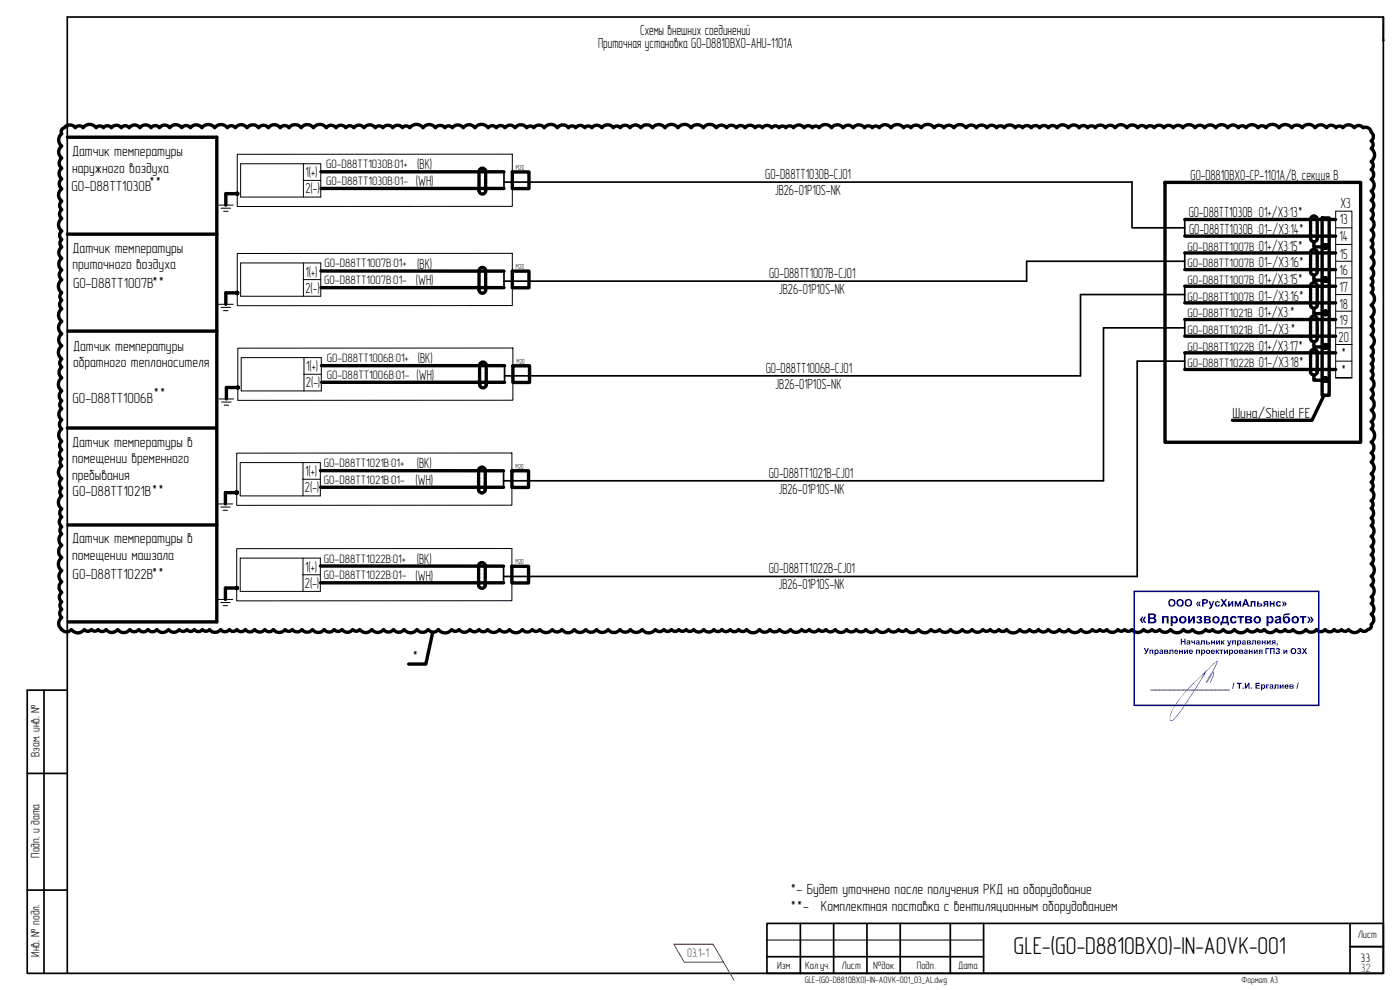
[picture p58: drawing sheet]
<svg xmlns="http://www.w3.org/2000/svg" width="420mm" height="297mm" viewBox="0 0 420 297" stroke-linecap="round" stroke-linejoin="round" font-family="sans-serif">
<defs><g id="words">
<text font-size="7.3" x="304.2" y="286.4">GLE-(G0-D8810BX0)-IN-AOVK-001</text>
<g font-size="4.4">
<text x="192.1" y="10.4">Схемы внешних соединений</text>
<text x="179.5" y="14.4">Приточная установка G0-D8810BX0-AHU-1101A</text>
<text x="21.6" y="46.8">Датчик температуры</text>
<text x="21.6" y="51.8">наружного воздуха</text>
<text x="91.7" y="53.2">1(+)</text>
<text x="125.2" y="50.8">(BK)</text>
<text x="229.7" y="53.6">G0-D88TT1030B-CJ01</text>
<text x="21.5" y="57.3">G0-D88TT1030B</text>
<text x="44.6" y="56.2">**</text>
<text x="91.7" y="58">2(-)</text>
<text x="124.8" y="55.9">(WH)</text>
<text x="232.5" y="58.5">JB26-01P10S-NK</text>
<text x="357.3" y="54.1">G0-D8810BX0-CP-1101A/B, секция B</text>
<text x="356.7" y="65.1">G0-D88TT1030B :01+/X3:13*</text>
<text x="402.3" y="62.5">X3</text>
<text x="356.9" y="70.1">G0-D88TT1030B :01-/X3:14*</text>
<text x="402.1" y="67.3">13</text>
<text x="21.8" y="75.8">Датчик температуры</text>
<text x="377.3" y="75.2">:01+/X3:15*</text>
<text x="402" y="72.4">14</text>
<text x="402.1" y="77.6">15</text>
<text x="21.8" y="80.8">приточного воздуха</text>
<text x="91.7" y="83">1(+)</text>
<text x="125.2" y="80.6">(BK)</text>
<text x="230.8" y="83.4">G0-D88TT1007B-CJ01</text>
<text x="377.3" y="80.2">:01-/X3:16*</text>
<text x="402" y="82.6">16</text>
<text x="21.9" y="86.4">G0-D88TT1007B**</text>
<text x="91.7" y="87.8">2(-)</text>
<text x="124.8" y="85.6">(WH)</text>
<text x="233.7" y="88.3">JB26-01P10S-NK</text>
<text x="377.3" y="85.2">:01+/X3:15*</text>
<text x="402" y="87.6">17</text>
<text x="377.3" y="95.2">:01+/X3:*</text>
<text x="377.3" y="90.2">:01-/X3:16*</text>
<text x="402" y="92.6">18</text>
<text x="377.3" y="100.2">:01-/X3:*</text>
<text x="402" y="97.6">19</text>
<text x="21.9" y="105.2">Датчик температуры</text>
<text x="377.3" y="105.2">:01+/X3:17*</text>
<text x="401.7" y="102.6">20</text>
<text x="402.5" y="107.6">*</text>
<text x="21.9" y="110.2">обратного теплоносителя</text>
<text x="91.9" y="111.4">1(+)</text>
<text x="125.4" y="109">(BK)</text>
<text x="229.8" y="111.8">G0-D88TT1006B-CJ01</text>
<text x="377.3" y="110.2">:01-/X3:18*</text>
<text x="402.5" y="112.6">*</text>
<text x="45.9" y="119.4">**</text>
<text x="91.8" y="116.2">2(-)</text>
<text x="125" y="114">(WH)</text>
<text x="232.7" y="116.7">JB26-01P10S-NK</text>
<text x="21.8" y="120.9">G0-D88TT1006B</text>
<text x="369.9" y="125.5">Шина/Shield FE</text>
<text x="21.6" y="134">Датчик температуры в</text>
<text x="21.6" y="139">помещении временного</text>
<text x="91.6" y="142.9">1(+)</text>
<text x="125.1" y="140.5">(BK)</text>
<text x="230.7" y="143.3">G0-D88TT1021B-CJ01</text>
<text x="21.6" y="144">пребывания</text>
<text x="21.8" y="148.9">G0-D88TT1021B**</text>
<text x="91.5" y="147.7">2(-)</text>
<text x="124.7" y="145.5">(WH)</text>
<text x="233.6" y="148.2">JB26-01P10S-NK</text>
<text x="21.6" y="163.1">Датчик температуры в</text>
<text x="21.6" y="168.1">помещении машзала</text>
<text x="21.8" y="173.6">G0-D88TT1022B**</text>
<text x="91.6" y="171.6">1(+)</text>
<text x="125.1" y="169.1">(BK)</text>
<text x="230.7" y="171.9">G0-D88TT1022B-CJ01</text>
<text x="91.5" y="176.3">2(-)</text>
<text x="124.7" y="174.2">(WH)</text>
<text x="233.6" y="176.8">JB26-01P10S-NK</text>
<text x="123.7" y="198.2">*</text>
<text x="237.2" y="268.4">*- Будет уточнено после получения РКД на оборудование</text>
<text x="237.2" y="273.4">**-</text>
<text x="246.4" y="273.4">Комплектная поставка с вентиляционным оборудованием</text>
</g>
<g font-size="3.7">
<text x="97.9" y="50.4">G0-D88TT1030B:01+</text>
<text x="97.9" y="55.5">G0-D88TT1030B:01-</text>
<text x="356.4" y="75.2">G0-D88TT1007B</text>
<text x="97.4" y="80.2">G0-D88TT1007B:01+</text>
<text x="356.4" y="80.2">G0-D88TT1007B</text>
<text x="97.3" y="85.2">G0-D88TT1007B:01-</text>
<text x="356.4" y="85.2">G0-D88TT1007B</text>
<text x="356.4" y="95.2">G0-D88TT1021B</text>
<text x="356.4" y="90.2">G0-D88TT1007B</text>
<text x="356.4" y="100.2">G0-D88TT1021B</text>
<text x="356.4" y="105.2">G0-D88TT1022B</text>
<text x="98" y="108.6">G0-D88TT1006B:01+</text>
<text x="98.1" y="113.6">G0-D88TT1006B:01-</text>
<text x="356.4" y="110.2">G0-D88TT1022B</text>
<text x="97.2" y="140.2">G0-D88TT1021B:01+</text>
<text x="97.2" y="145.1">G0-D88TT1021B:01-</text>
<text x="97.2" y="168.8">G0-D88TT1022B:01+</text>
<text x="97.2" y="173.8">G0-D88TT1022B:01-</text>
<text x="11.8" y="227.1" transform="rotate(-90 11.8 227.1)">Взам. инв. №</text>
<text x="11.8" y="257.3" transform="rotate(-90 11.8 257.3)">Подп. и дата</text>
<text x="11.8" y="287.1" transform="rotate(-90 11.8 287.1)">Инв. № подл.</text>
<text x="408.3" y="288.6">33</text>
</g>
<g font-size="3.7" fill="#f00">
<text x="206.3" y="287.1">03.1-1</text>
<text x="408.4" y="291.7">32</text>
</g>
<g font-size="3.2">
<text x="407.5" y="281.5">Лист</text>
<text x="233.2" y="290.7">Изм.</text>
<text x="241.6" y="290.7">Кол.уч.</text>
<text x="252.6" y="290.7">Лист</text>
<text x="262.1" y="290.7">№док.</text>
<text x="275.1" y="290.7">Подп.</text>
<text x="287.6" y="290.7">Дата</text>
</g>
<g font-size="2.8">
<text x="241.5" y="294.9">GLE-(G0-D8810BX0)-IN-AOVK-001_03_AL.dwg</text>
<text x="372.6" y="294.9">Формат А3</text>
</g>
<g font-size="2.2">
<text x="154.9" y="51">М20</text>
<text x="154.9" y="80.8">М20</text>
<text x="155" y="109.2">М20</text>
<text x="154.7" y="140.7">М20</text>
<text x="154.7" y="169.4">М20</text>
</g>
</g></defs>
<path d="M415.2 5.1v7M13.2 207.1v84.9M20.2 207.1h-12v84.9h407v-286.9h-395v286.9M8.2 232.1h12M8.2 267.1h12" fill="none" stroke="#000" stroke-width=".51"/>
<circle cx="415.2" cy="12.1" r=".22" fill="#000" stroke="#000" stroke-width=".3"/>
<g fill="none" stroke="#000" stroke-width=".51">
<path d="M151.3 51.5v5.1M151.3 54.6h188.4M339.7 54.6v13.8h15.9M355.6 78.4h-47.5v6h-156.8M355.6 65.9v5M355.6 75.9v5M151.3 81.4v4.9M355.6 85.9v5M355.6 95.9v5M355.6 98.4h-24.4v45.9h-180.1M355.6 88.4h-31.3v24.4h-172.9M151.4 109.7v5.1"/>
<path d="M355.6 105.9v5M355.6 108.4h-14.3v64.6h-190.2M151.1 141.3v4.9M151.1 169.9v5"/>
</g>
<g fill="none" stroke="#000" stroke-width="1">
<path d="M96.3 51.5h55M96.4 56.5h54.9M143.8 56.8v.6l.3 .5M143.8 52.3v.7M143.8 53.4v.8M143.8 54.5v.8M143.8 55.7v.7M144.1 50.7l-.3 .6v.6M144.4 58.2h.7M144.4 50.5h.7M145.5 50.7l.2 .4 .1 .8M145.8 56.8l-.1 .8-.2 .3"/>
<path d="M145.8 52.3v.7M145.8 53.4v.8M145.8 54.5v.8M145.8 55.7v.7M355.6 65.9h45.3M355.6 70.9h45.3M355.6 75.9h45.3M393.3 71.1v.6l.4 .5M393.3 66.6v.7M393.3 67.7v.8M393.3 68.9v.7M393.3 70v.7"/>
<path d="M393.3 76.6v.8M393.3 77.7v.8M393.3 78.9v.7M393.3 80v.7M393.6 75.1l-.3 .5v.6M393.6 65.1l-.3 .5v.6M394 74.9h.7M394 72.5h.7M394 64.9h.7M395 75.1l.3 .3v.8M395 65.1l.3 .3v.8M395.3 71.1v.8l-.3 .3"/>
<path d="M395.3 66.6v.7M395.3 67.7v.8M395.3 68.9v.7M395.3 70v.7M395.3 76.6v.8M395.3 77.7v.8M395.3 78.9v.7M395.3 80v.7M96.3 81.3l55 .1M96.4 86.3h54.9M143.8 86.6v.6l.3 .5M143.8 82v.8"/>
<path d="M143.8 83.2v.7M143.8 84.3v.7M143.8 85.4v.8M144.1 80.5l-.3 .6v.6M144.4 87.9h.7M144.4 80.3h.7M145.5 80.5l.2 .4 .1 .8M145.8 86.6l-.1 .7-.2 .4M145.8 82v.8M145.8 83.2v.7M145.8 84.3v.7M145.8 85.4v.8"/>
<path d="M355.6 80.9h45.3M355.6 95.9h45.3M355.6 85.9h45.3M355.6 90.9h45.3M393.3 81.1v.6l.4 .6M393.3 91.1v.6l.4 .6M393.3 86.6v.8M393.3 87.7v.8M393.3 88.8v.8M393.3 90v.7M393.3 96.6v.8M393.3 97.7v.8"/>
<path d="M393.3 98.8v.8M393.3 100v.7M393.6 95.1l-.3 1.1M393.6 85.1l-.3 1.1M394 82.5h.7M394 94.9h.7M394 92.4h.7M394 84.9h.7M395 95.1l.3 .3v.8M395 85.1l.3 .3v.8M395.3 81.1v.8l-.3 .3M395.3 91.1v.8l-.3 .4"/>
<path d="M395.3 86.6v.8M395.3 87.7v.8M395.3 88.8v.8M395.3 90v.7M395.3 96.6v.8M395.3 97.7v.8M395.3 98.8v.8M395.3 100v.7M96.5 109.7h54.9M96.5 114.7h54.9M143.9 115v.6l.4 .5M143.9 110.4v.8"/>
<path d="M143.9 111.6v.7M143.9 112.7v.7M143.9 113.8v.8M144.3 108.9l-.4 .6v.6M144.6 116.3h.7M144.6 108.7h.7M145.6 108.9l.3 .4v.8M145.9 115v.7l-.3 .4M145.9 110.4v.8M145.9 111.6v.7M145.9 112.7v.7M145.9 113.8v.8"/>
<path d="M355.6 105.9h45.3M355.6 110.9h45.3M355.6 100.9h45.3M393.3 111.1v.6l.4 .6M393.3 101.1v.6l.4 .6M393.3 106.6v.7M393.3 107.7v.8M393.3 108.9v.7M393.3 110v.7M393.6 105.1l-.3 .5v.6M394 112.5h.7M394 104.8h.7"/>
<path d="M394 102.5h.7M395 105.1l.3 .3v.8M395.3 111.1v.8l-.3 .4M395.3 101.1v.8l-.3 .4M395.3 106.6v.7M395.3 107.7v.8M395.3 108.9v.7M395.3 110v.7M96.2 141.2l54.9 .1M96.2 146.2h54.9M143.6 146.5l.1 .8 .2 .3M143.6 142v.7"/>
<path d="M143.6 143.1v.7M143.6 144.2v.8M143.6 145.3v.8M143.9 140.4l-.2 .4-.1 .8M144.3 147.8h.7M144.3 140.2h.7M145.3 140.4l.3 .6v.6M145.6 146.5v.6l-.3 .5M145.6 142v.7M145.6 143.1v.7M145.6 144.2v.8M145.6 145.3v.8"/>
<path d="M96.2 169.8l54.9 .1M96.2 174.9h54.9M143.6 175.1l.1 .8 .2 .4M143.6 170.6v.8M143.6 171.7v.8M143.6 172.8v.8M143.6 174v.7M143.9 169.1l-.2 .3-.1 .8M144.3 176.5h.7M144.3 168.9h.7M145.3 169.1l.3 .5v.6M145.6 175.1l-.3 1.2"/>
<path d="M145.6 170.6v.8M145.6 171.7v.8M145.6 172.8v.8M145.6 174v.7"/>
</g>
<path d="M400.9 68.4h4.8M400.9 73.3h4.8M400.9 78.4h4.8M400.9 83.4h4.8M400.9 88.4h4.8M400.9 93.4h4.8M400.9 98.4h4.8M400.9 113.4v-50h4.8v50M400.9 108.4h4.8M405.7 103.4h-4.8h4.8M405.7 113.4h-4.8h4.8" fill="none" stroke="#000" stroke-width=".3"/>
<!-- layer: 0 -->
<g fill="none" stroke="#000" stroke-width="1">
<path d="M18.5 38.8l.8-.5a2.03 2.03 0 0 1 3.3 0 1.44 1.44 0 0 1 2.3 0 2.41 2.41 0 0 1 4 0 1.33 1.33 0 0 1 2.1 0 1.46 1.46 0 0 1 2.4 0 1.82 1.82 0 0 1 3 0 1.42 1.42 0 0 1 2.4 0 1.95 1.95 0 0 1 3.2 0 2.07 2.07 0 0 1 3.3 0 1.55 1.55 0 0 1 2.5 0 1.89 1.89 0 0 1 3.1 0 2.2 2.2 0 0 1 3.6 0 1.61 1.61 0 0 1 2.7 0 2.1 2.1 0 0 1 3.4 0 2.39 2.39 0 0 1 3.8 0 2.35 2.35 0 0 1 3.8 0 1.42 1.42 0 0 1 2.4 0 2.12 2.12 0 0 1 3.5 0 2.14 2.14 0 0 1 3.5 0 1.82 1.82 0 0 1 3 0 2.16 2.16 0 0 1 3.5 0 1.61 1.61 0 0 1 2.6 0 2.24 2.24 0 0 1 3.7 0 2.29 2.29 0 0 1 3.7 0 2.33 2.33 0 0 1 3.8 0 1.78 1.78 0 0 1 2.9 0 1.78 1.78 0 0 1 3 0 1.46 1.46 0 0 1 2.4 0 1.85 1.85 0 0 1 3 0 2.1 2.1 0 0 1 3.4 0 1.36 1.36 0 0 1 2.3 0 1.82 1.82 0 0 1 3 0 1.78 1.78 0 0 1 2.9 0 1.38 1.38 0 0 1 2.2 0 2.46 2.46 0 0 1 4 0 2.27 2.27 0 0 1 3.7 0 1.76 1.76 0 0 1 2.8 0 1.36 1.36 0 0 1 2.3 0 1.99 1.99 0 0 1 3.2 0 2.18 2.18 0 0 1 3.5 0 2.46 2.46 0 0 1 4 0 1.46 1.46 0 0 1 2.4 0 1.61 1.61 0 0 1 2.7 0 1.81 1.81 0 0 1 3 0 2.18 2.18 0 0 1 3.5 0 1.29 1.29 0 0 1 2.1 0 1.93 1.93 0 0 1 3.1 0 2.41 2.41 0 0 1 4 0 2.07 2.07 0 0 1 3.3 0 1.33 1.33 0 0 1 2.2 0 1.67 1.67 0 0 1 2.7 0 1.29 1.29 0 0 1 2.1 0 1.86 1.86 0 0 1 3 0 2.1 2.1 0 0 1 3.5 0 1.31 1.31 0 0 1 2 0 1.78 1.78 0 0 1 3 0 1.99 1.99 0 0 1 3.2 0 2.18 2.18 0 0 1 3.5 0 2.27 2.27 0 0 1 3.8 0 2.37 2.37 0 0 1 3.9 0 2.46 2.46 0 0 1 3.9 0 2.24 2.24 0 0 1 3.7 0 2.37 2.37 0 0 1 3.9 0 1.89 1.89 0 0 1 3.1 0 1.78 1.78 0 0 1 2.9 0 1.61 1.61 0 0 1 2.6 0 1.86 1.86 0 0 1 3 0 1.38 1.38 0 0 1 2.2 0 1.72 1.72 0 0 1 2.8 0 1.32 1.32 0 0 1 2.2 0 1.27 1.27 0 0 1 2 0 1.4 1.4 0 0 1 2.3 0 1.95 1.95 0 0 1 3.2 0 1.5 1.5 0 0 1 2.5 0 1.27 1.27 0 0 1 2 0 2.27 2.27 0 0 1 3.8 0 2.14 2.14 0 0 1 3.4 0 1.86 1.86 0 0 1 3 0 2.1 2.1 0 0 1 3.5 0 1.44 1.44 0 0 1 2.3 0 1.25 1.25 0 0 1 2.1 0 2.12 2.12 0 0 1 3.5 0 2.35 2.35 0 0 1 3.8 0 1.38 1.38 0 0 1 2.2 0 1.89 1.89 0 0 1 3.1 0 2.37 2.37 0 0 1 3.9 0 1.78 1.78 0 0 1 2.9 0 1.82 1.82 0 0 1 3 0 2.29 2.29 0 0 1 3.6 0 1.89 1.89 0 0 1 3.1 0 1.93 1.93 0 0 1 3.2 0 1.78 1.78 0 0 1 2.9 0 1.4 1.4 0 0 1 2.3 0 2.03 2.03 0 0 1 3.3 0 1.32 1.32 0 0 1 2.2 0 1.61 1.61 0 0 1 2.6 0 1.55 1.55 0 0 1 2.5 0 1.61 1.61 0 0 1 2.6 0 1.57 1.57 0 0 1 2.6 0 2.1 2.1 0 0 1 3.4 0 1.95 1.95 0 0 1 3.3 0 1.57 1.57 0 0 1 2.5 0 1.36 1.36 0 0 1 2.3 0 1.89 1.89 0 0 1 3.1 0 1.74 1.74 0 0 1 2.8 0 2.16 2.16 0 0 1 3.6 0 1.99 1.99 0 0 1 3.3 0 1.53 1.53 0 0 1 2.5 0 1.46 1.46 0 0 1 2.4 0 1.74 1.74 0 0 1 2.9 0 1.8 1.8 0 0 1 2.9 0 1.76 1.76 0 0 1 2.8 0 2.24 2.24 0 0 1 3.6 0 1.74 1.74 0 0 1 2.9 0 2.03 2.03 0 0 1 3.3 0 2.2 2.2 0 0 1 3.6 0 1.95 1.95 0 0 1 3.2 0 1.4 1.4 0 0 1 2.3 0 2.24 2.24 0 0 1 3.7 0 1.44 1.44 0 0 1 2.3 0 2.41 2.41 0 0 1 3.9 0 2.35 2.35 0 0 1 3.8 0 1.97 1.97 0 0 1 3.2 0 2.33 2.33 0 0 1 3.9 0 2.1 2.1 0 0 1 3.4 0 1.74 1.74 0 0 1 2.9 0 1.27 1.27 0 0 1 2 0 2.1 2.1 0 0 1 3.4 0 1.65 1.65 0 0 1 2.7 0 1.66 1.66 0 0 1 2.4 1.4 1.61 1.61 0 0 1 0 2.6 1.36 1.36 0 0 1 0 2.2 2.4 2.4 0 0 1 0 4 1.46 1.46 0 0 1 0 2.4 1.78 1.78 0 0 1 0 2.9 2.12 2.12 0 0 1 0 3.5 1.67 1.67 0 0 1 0 2.8 1.81 1.81 0 0 1 0 3 1.49 1.49 0 0 1 0 2.5 2.1 2.1 0 0 1 0 3.4 1.85 1.85 0 0 1 0 3.1 1.29 1.29 0 0 1 0 2.1 1.77 1.77 0 0 1 0 3 2.02 2.02 0 0 1 0 3.3 1.82 1.82 0 0 1 0 3 1.25 1.25 0 0 1 0 2 1.36 1.36 0 0 1 0 2.3 2.25 2.25 0 0 1 0 3.8 2.16 2.16 0 0 1 0 3.5 1.6 1.6 0 0 1 0 2.7 1.63 1.63 0 0 1 0 2.7 2.19 2.19 0 0 1 0 3.6 1.61 1.61 0 0 1 0 2.7 1.46 1.46 0 0 1 0 2.4 1.29 1.29 0 0 1 0 2.1 1.4 1.4 0 0 1 0 2.3 2.06 2.06 0 0 1 0 3.4 1.49 1.49 0 0 1 0 2.5 2.2 2.2 0 0 1 0 3.5 2.08 2.08 0 0 1 0 3.5 1.28 1.28 0 0 1 0 2.2 2.4 2.4 0 0 1 0 4 1.95 1.95 0 0 1 0 3.2 1.67 1.67 0 0 1 0 2.7 2.12 2.12 0 0 1 0 3.5 1.53 1.53 0 0 1 0 2.6 1.38 1.38 0 0 1 0 2.3 1.95 1.95 0 0 1 0 3.2 1.4 1.4 0 0 1 0 2.3 1.78 1.78 0 0 1 0 2.9 1.36 1.36 0 0 1 0 2.3 1.98 1.98 0 0 1 0 3.3 1.77 1.77 0 0 1 0 2.9 1.49 1.49 0 0 1 0 2.5 1.63 1.63 0 0 1 0 2.7 2.27 2.27 0 0 1 0 3.8 1.63 1.63 0 0 1 0 2.7 2.08 2.08 0 0 1 0 3.5 1.21 1.21 0 0 1 0 2 1.91 1.91 0 0 1 0 3.2 1.93 1.93 0 0 1 0 3.1 1.27 1.27 0 0 1-1.2 1.6 1.35 1.35 0 0 1-2-.1 2.2 2.2 0 0 1-3.6 0 1.29 1.29 0 0 1-2.1 0 1.33 1.33 0 0 1-2.2 0 1.74 1.74 0 0 1-2.7 0 1.59 1.59 0 0 1-2.6 0 2.01 2.01 0 0 1-3.2 0 2.43 2.43 0 0 1-3.9 0 1.48 1.48 0 0 1-2.3 0 1.61 1.61 0 0 1-2.7 0 2.24 2.24 0 0 1-3.6 0 1.29 1.29 0 0 1-2.1 0 1.78 1.78 0 0 1-2.9 0 2.43 2.43 0 0 1-3.9 0 2.07 2.07 0 0 1-3.4 0 2.01 2.01 0 0 1-3.2 0 1.31 1.31 0 0 1-2.1 0 2.41 2.41 0 0 1-3.9 0 1.74 1.74 0 0 1-2.8 0 2.35 2.35 0 0 1-3.8 0 2.07 2.07 0 0 1-3.3 0 1.4 1.4 0 0 1-2.3 0 1.55 1.55 0 0 1-2.5 0 2.18 2.18 0 0 1-3.5 0 1.33 1.33 0 0 1-2.2 0 1.27 1.27 0 0 1-2 0 2.07 2.07 0 0 1-3.4 0 1.31 1.31 0 0 1-2 0 1.42 1.42 0 0 1-2.3 0 2.1 2.1 0 0 1-3.4 0 2.29 2.29 0 0 1-3.7 0 1.72 1.72 0 0 1-2.8 0 2.03 2.03 0 0 1-3.3 0 1.82 1.82 0 0 1-2.9 0 1.69 1.69 0 0 1-2.8 0 1.8 1.8 0 0 1-2.8 0 2.46 2.46 0 0 1-4 0 1.44 1.44 0 0 1-2.3 0 1.57 1.57 0 0 1-2.6 0 1.38 1.38 0 0 1-2.2 0 2.05 2.05 0 0 1-3.3 0 1.78 1.78 0 0 1-2.9 0 2.18 2.18 0 0 1-3.5 0 2.07 2.07 0 0 1-3.4 0 1.59 1.59 0 0 1-2.5 0 2.31 2.31 0 0 1-3.8 0 2.29 2.29 0 0 1-3.7 0 1.4 1.4 0 0 1-2.2 0 1.86 1.86 0 0 1-3 0 2.22 2.22 0 0 1-3.6 0 1.99 1.99 0 0 1-3.3 0 1.8 1.8 0 0 1-2.8 0 1.8 1.8 0 0 1-2.9 0 2.1 2.1 0 0 1-3.4 0 1.72 1.72 0 0 1-2.8 0 1.33 1.33 0 0 1-2.2 0 1.76 1.76 0 0 1-2.8 0 1.4 1.4 0 0 1-2.3 0 2.07 2.07 0 0 1-3.4 0 2.03 2.03 0 0 1-3.3 0 1.8 1.8 0 0 1-2.8 0 1.93 1.93 0 0 1-3.2 0 2.39 2.39 0 0 1-3.8 0 1.48 1.48 0 0 1-2.4 0 1.59 1.59 0 0 1-2.5 0 1.59 1.59 0 0 1-2.6 0 1.48 1.48 0 0 1-2.4 0 1.9 1.9 0 0 1-3 0 1.86 1.86 0 0 1-3 0 1.4 1.4 0 0 1-2.3 0 1.38 1.38 0 0 1-2.2 0 1.38 1.38 0 0 1-2.2 0 1.4 1.4 0 0 1-2.3 0 1.59 1.59 0 0 1-2.5 0 2.46 2.46 0 0 1-4 0 2.18 2.18 0 0 1-3.5 0 1.93 1.93 0 0 1-3.1 0 2.22 2.22 0 0 1-3.6 0 2.14 2.14 0 0 1-3.5 0 2.01 2.01 0 0 1-3.2 0 2.14 2.14 0 0 1-3.5 0 2.27 2.27 0 0 1-3.7 0 1.8 1.8 0 0 1-2.9 0 2.33 2.33 0 0 1-3.7 0 1.4 1.4 0 0 1-2.3 0 1.82 1.82 0 0 1-2.9 0 2.39 2.39 0 0 1-3.9 0 1.86 1.86 0 0 1-3 0 2.18 2.18 0 0 1-3.5 0 1.61 1.61 0 0 1-2.6 0 1.74 1.74 0 0 1-2.8 0 1.99 1.99 0 0 1-3.2 0 1.38 1.38 0 0 1-2.2 0 2.46 2.46 0 0 1-4 0 1.89 1.89 0 0 1-3.1 0 2.07 2.07 0 0 1-3.4 0 2.39 2.39 0 0 1-3.8 0 2.01 2.01 0 0 1-3.2 0 1.82 1.82 0 0 1-3 0 2.18 2.18 0 0 1-3.5 0 2.24 2.24 0 0 1-3.6 0 1.31 1.31 0 0 1-2.1 0 1.99 1.99 0 0 1-3.3 0 1.44 1.44 0 0 1-2.3 0 1.86 1.86 0 0 1-3 0 2.18 2.18 0 0 1-3.5 0 1.97 1.97 0 0 1-3.2 0 1.8 1.8 0 0 1-2.9 0 1.33 1.33 0 0 1-2.1 0 2.18 2.18 0 0 1-3.6 0 1.57 1.57 0 0 1-2.5 0 1.86 1.86 0 0 1-3 0 1.76 1.76 0 0 1-2.9 0 1.59 1.59 0 0 1-2.5 0 1.42 1.42 0 0 1-2.3 0 1.61 1.61 0 0 1-2.6 0 2.07 2.07 0 0 1-3.3 0 1.36 1.36 0 0 1-2.2 0 1.46 1.46 0 0 1-2.4 0 1.42 1.42 0 0 1-2.2 0 1.4 1.4 0 0 1-2.3 0 1.99 1.99 0 0 1-3.3 0 2.14 2.14 0 0 1-3.4 0 1.65 1.65 0 0 1-2.7 0 1.67 1.67 0 0 1-2.7 0 1.69 1.69 0 0 1-2.8 0 2.24 2.24 0 0 1-3.6 0 2.14 2.14 0 0 1-3.5 0 1.48 1.48 0 0 1-2.3 0 1.27 1.27 0 0 1-2.1 0 1.29 1.29 0 0 1-2.1 0 2.37 2.37 0 0 1-3.9 0 2.03 2.03 0 0 1-3.4-.7 2.14 2.14 0 0 1 .5-2.9 1.55 1.55 0 0 1 0-2.5 1.38 1.38 0 0 1 0-2.2 1.76 1.76 0 0 1 0-2.9 2.01 2.01 0 0 1 0-3.2 2.03 2.03 0 0 1 0-3.3 2.41 2.41 0 0 1 0-3.9 2.29 2.29 0 0 1 0-3.7 2.12 2.12 0 0 1 0-3.4 1.33 1.33 0 0 1 0-2.1 1.78 1.78 0 0 1 0-3 1.5 1.5 0 0 1 0-2.4 2.37 2.37 0 0 1 0-3.9 1.44 1.44 0 0 1 0-2.3 1.76 1.76 0 0 1 0-2.9 2.33 2.33 0 0 1 0-3.8 1.31 1.31 0 0 1 0-2.1 1.67 1.67 0 0 1 0-2.8 1.63 1.63 0 0 1 0-2.5 2.29 2.29 0 0 1 0-3.7 1.69 1.69 0 0 1 0-2.7 2.07 2.07 0 0 1 0-3.4 1.48 1.48 0 0 1 0-2.3 1.82 1.82 0 0 1 0-3 2.41 2.41 0 0 1 0-3.9 2.01 2.01 0 0 1 0-3.3 1.46 1.46 0 0 1 0-2.4 2.46 2.46 0 0 1 0-4 2.2 2.2 0 0 1 0-3.6 2.27 2.27 0 0 1 0-3.7 2.31 2.31 0 0 1 0-3.7 1.59 1.59 0 0 1 0-2.6 1.4 1.4 0 0 1 0-2.3 2.37 2.37 0 0 1 0-3.9 1.78 1.78 0 0 1 0-2.9 2.18 2.18 0 0 1 0-3.5 2.06 2.06 0 0 1 0-3.4 1.42 1.42 0 0 1 0-2.2 1.59 1.59 0 0 1 0-2.6 2.31 2.31 0 0 1 0-3.7 1.61 1.61 0 0 1 0-2.7 1.63 1.63 0 0 1 0-2.5 2.27 2.27 0 0 1 0-3.8 1.82 1.82 0 0 1 0-2.9 1.97 1.97 0 0 1 0-3.2 1.95 1.95 0 0 1 0-3.1 2.2 2.2 0 0 1 0-3.6 2.29 2.29 0 0 1 0-3.7l-.1-.4zM20.2 41.2h44.9v145.4h-44.7M71.2 58.1h-3.4v3.4M153.8 51.6h5v5h-5zM349.6 54.7h58.7v78h-58.7zM20.2 70.3h44.9M394.3 72.5v1.6h3.4M396.8 65.4h2.1v53.2h-2.1zM20.4 99.3h44.7M71.2 87.9h-3.4v3.4M153.8 81.4h5v4.9h-5zM394.3 82.5v1.6h3.4"/>
<path d="M394.3 92.5v1.6h3.4M71.4 116.3h-3.5v3.4M153.9 109.8h5v5h-5zM394.3 112.6v1.5h3.4M394.3 102.5v1.6h3.4M397.3 118.6l-3.6 7.5h-23.8M20.2 128.4h44.7M20.4 157.5h44.7M71 147.8h-3.4v3.4M153.6 141.3h5v4.9h-5zM71 176.4h-3.4v3.5M153.6 169.9h5v5h-5z"/>
<path d="M129.8 189.8l-2 9.4h-5.2"/>
</g>
<g fill="#000" stroke="#000" stroke-width=".3">
<path d="M70.7 58.1v.3l.5-.3zM70.7 58.4l.5-.3-.2 .4zM71.2 58.1l-.2 .4 .2 .1z"/>
<path d="M71 57.7l.2 .4v-.5zM70.7 57.9l.3-.2 .2 .4zM70.7 57.9v.2h.5z"/>
<path d="M71.2 58.1v.5l.2-.1zM71.2 58.1l.4 .3-.2 .1zM71.2 58.1l.4 .3 .1-.3z"/>
<path d="M71.2 58.1h.5l-.1-.2zM71.4 57.7l.2 .2-.4 .2zM71.2 57.6v.5l.2-.4z"/>
<path d="M397.7 73.1h.3zM397.6 73.1h.4z"/>
<path d="M397.6 73.1h.6zM397.4 73.1h.8z"/>
<path d="M397.6 74.7h.4zM397.6 74.7h.2z"/>
<path d="M397.4 73.1l.9 .1zM397.3 73.2h1z"/>
<path d="M397.4 74.7h.8zM397.4 74.7h.6z"/>
<path d="M397.3 73.2l1.1 .1zM397.3 73.2l1.1 .1z"/>
<path d="M397.3 74.6h1zM397.3 74.6l.9 .1z"/>
<path d="M397.2 73.3l1.3 .1zM397.2 73.3l1.3 .1h-1.5z"/>
<path d="M397.2 74.5h1.2zM397.2 74.5l1.1 .1z"/>
<path d="M397 73.4l1.6 .2-.1-.2zM397 73.4l1.6 .2h-1.6z"/>
<path d="M397 74.4h1.5zM397 74.4l1.4 .1z"/>
<path d="M397 73.6l1.6 .1zM397 73.6l1.6 .1z"/>
<path d="M397 74.2l1.5 .2 .1-.2zM397 74.2l1.5 .2h-1.5z"/>
<path d="M397 73.7l1.7 .2-.1-.2zM397 73.7l1.7 .2h-1.8z"/>
<path d="M397 74.1h1.6zM397 74.1l1.6 .1z"/>
<path d="M396.9 73.9l1.7 .2 .1-.2zM396.9 73.9l1.7 .2h-1.6z"/>
<path d="M70.7 87.9v.2l.5-.2zM70.7 88.1l.5-.2-.2 .4zM71.2 87.9l-.2 .4 .2 .1z"/>
<path d="M71 87.4l.2 .5v-.5zM70.7 87.6l.3-.2 .2 .5zM70.7 87.6v.3h.5z"/>
<path d="M71.2 87.9v.5l.2-.1zM71.2 87.9l.4 .2-.2 .2zM71.2 87.9l.4 .2 .1-.2z"/>
<path d="M71.2 87.9h.5l-.1-.3zM71.4 87.4l.2 .2-.4 .3zM71.2 87.4v.5l.2-.5z"/>
<path d="M397.7 83l.3 .1zM397.6 83.1h.4z"/>
<path d="M397.7 93l.3 .1zM397.6 93.1h.4z"/>
<path d="M397.6 83.1h.6zM397.4 83.1h.8z"/>
<path d="M397.6 84.7h.4zM397.6 84.7h.2z"/>
<path d="M397.6 93.1h.6zM397.4 93.1h.8z"/>
<path d="M397.6 94.7h.4zM397.6 94.7h.2z"/>
<path d="M397.4 83.1l.9 .1zM397.3 83.2h1z"/>
<path d="M397.4 84.7h.8zM397.4 84.7h.6z"/>
<path d="M397.4 93.1l.9 .1zM397.3 93.2h1z"/>
<path d="M397.4 94.6h.8zM397.4 94.6l.6 .1z"/>
<path d="M397.3 83.2l1.1 .1zM397.3 83.2l1.1 .1h-1.2z"/>
<path d="M397.3 84.6h1zM397.3 84.6l.9 .1z"/>
<path d="M397.3 93.2l1.1 .1zM397.3 93.2l1.1 .1h-1.2z"/>
<path d="M397.3 94.6h1zM397.3 94.6h.9z"/>
<path d="M397.2 83.3l1.3 .1zM397 83.4h1.5z"/>
<path d="M397.2 84.5h1.2zM397.2 84.5l1.1 .1z"/>
<path d="M397.2 93.3l1.3 .2zM397 93.5h1.5z"/>
<path d="M397.2 94.5h1.2zM397.2 94.5l1.1 .1z"/>
<path d="M397 83.4l1.6 .2-.1-.2zM397 83.4l1.6 .2h-1.6z"/>
<path d="M397 84.4h1.5zM397 84.4l1.4 .1z"/>
<path d="M397 93.5l1.6 .1zM397 93.5l1.6 .1z"/>
<path d="M397 94.3h1.5zM397 94.3l1.4 .2z"/>
<path d="M397 83.6l1.6 .1zM397 83.6l1.6 .1z"/>
<path d="M397 84.2l1.5 .2 .1-.2zM397 84.2l1.5 .2h-1.5z"/>
<path d="M397 93.6l1.6 .2v-.2zM397 93.6l1.6 .2h-1.6z"/>
<path d="M397 94.2h1.6zM397 94.2l1.5 .1z"/>
<path d="M397 83.7l1.7 .2-.1-.2zM397 83.7l1.7 .2h-1.8z"/>
<path d="M397 84.1h1.6zM397 84.1l1.6 .1z"/>
<path d="M397 93.8l1.7 .1zM397 93.8l1.7 .1z"/>
<path d="M397 94.1l1.6 .1v-.1zM397 94.1l1.6 .1h-1.6z"/>
<path d="M396.9 83.9l1.7 .2 .1-.2zM396.9 83.9l1.7 .2h-1.6z"/>
<path d="M396.9 93.9l1.7 .2 .1-.2zM396.9 93.9l1.7 .2h-1.6z"/>
<path d="M70.9 116.3v.2l.5-.2zM70.9 116.5l.5-.2-.3 .4zM71.4 116.3l-.3 .4 .3 .1z"/>
<path d="M71.1 115.9l.3 .4v-.5zM70.9 116l.2-.1 .3 .4zM70.9 116v.3h.5z"/>
<path d="M71.4 116.3v.5l.2-.1zM71.4 116.3l.4 .2-.2 .2zM71.4 116.3l.4 .2v-.2z"/>
<path d="M71.4 116.3h.4v-.3zM71.6 115.9l.2 .1-.4 .3zM71.4 115.8v.5l.2-.4z"/>
<path d="M397.7 113.1h.3zM397.6 113.1h.4z"/>
<path d="M397.7 103l.3 .1zM397.6 103.1h.4z"/>
<path d="M397.6 113.1h.6zM397.4 113.1h.8z"/>
<path d="M397.6 114.7h.4zM397.6 114.7l.2 .1z"/>
<path d="M397.6 103.1h.6zM397.4 103.1h.8z"/>
<path d="M397.6 104.7h.4zM397.6 104.7l.2 .1z"/>
<path d="M397.4 113.1l.9 .1zM397.3 113.2h1z"/>
<path d="M397.4 114.7h.8zM397.4 114.7h.6z"/>
<path d="M397.4 103.1l.9 .1zM397.3 103.2h1z"/>
<path d="M397.4 104.7h.8zM397.4 104.7h.6z"/>
<path d="M397.3 113.2l1.1 .1zM397.3 113.2l1.1 .1z"/>
<path d="M397.3 114.6h1zM397.3 114.6l.9 .1z"/>
<path d="M397.3 103.2l1.1 .1zM397.3 103.2l1.1 .1h-1.2z"/>
<path d="M397.3 104.6h1zM397.3 104.6l.9 .1z"/>
<path d="M397.2 113.3l1.3 .1zM397.2 113.3l1.3 .1h-1.5z"/>
<path d="M397.2 114.5h1.2zM397.2 114.5l1.1 .1z"/>
<path d="M397.2 103.3l1.3 .1zM397 103.4h1.5z"/>
<path d="M397.2 104.5h1.2zM397.2 104.5l1.1 .1z"/>
<path d="M397 113.4l1.6 .2zM397 113.4l1.6 .2z"/>
<path d="M397 114.3h1.5zM397 114.3l1.4 .2z"/>
<path d="M397 103.4l1.6 .2zM397 103.4l1.6 .2z"/>
<path d="M397 104.3h1.5zM397 104.3l1.4 .2z"/>
<path d="M397 113.6l1.6 .1v-.1zM397 113.6l1.6 .1h-1.6z"/>
<path d="M397 114.2h1.6zM397 114.2l1.5 .1z"/>
<path d="M397 103.6l1.6 .1v-.1zM397 103.6l1.6 .1h-1.6z"/>
<path d="M397 104.2h1.6zM397 104.2l1.5 .1z"/>
<path d="M397 113.7l1.7 .2-.1-.2zM397 113.7l1.7 .2h-1.8z"/>
<path d="M397 114l1.6 .2v-.2zM397 114l1.6 .2h-1.6z"/>
<path d="M397 103.7l1.7 .2zM397 103.7l1.7 .2z"/>
<path d="M397 104l1.6 .2v-.2zM397 104l1.6 .2h-1.6z"/>
<path d="M396.9 113.9h1.8zM396.9 113.9l1.7 .1z"/>
<path d="M396.9 103.9l1.7 .1 .1-.1zM396.9 103.9l1.7 .1h-1.6z"/>
<path d="M70.6 147.8v.3l.4-.3zM70.6 148.1l.4-.3-.2 .4zM71 147.8l-.2 .4 .2 .1z"/>
<path d="M70.8 147.3l.2 .5v-.5zM70.8 147.3l.2 .5-.4-.2zM70.6 147.6v.2h.4z"/>
<path d="M71 147.8v.5l.3-.1zM71 147.8l.5 .3-.2 .1zM71 147.8l.5 .3v-.3z"/>
<path d="M71 147.8h.5v-.2zM71.3 147.3l.2 .3-.5 .2zM71 147.3v.5l.3-.5z"/>
<path d="M70.6 176.4v.3l.4-.3zM70.6 176.7l.4-.3-.2 .5zM71 176.4l-.2 .5h.2z"/>
<path d="M70.8 176l.2 .4v-.5zM70.6 176.2l.2-.2 .2 .4zM70.6 176.2v.2h.4z"/>
<path d="M71 176.4v.5h.3zM71 176.4l.5 .3-.2 .2zM71 176.4l.5 .3v-.3z"/>
<path d="M71 176.4h.5v-.2zM71.3 176l.2 .2-.5 .2zM71 175.9v.5l.3-.4z"/>
</g>
<g fill="none" stroke="#000" stroke-width=".3">
<path d="M71.2 46.3h82.6v15.6l-82.6 .1zM72.2 49.1h24.1v10h-24.1zM91.1 54.1h5.2M91.1 49.1v10M65.6 61.5h4.4M66.3 62.5h2.9M67.1 63.4h1.4M71.2 76.1l82.6-.1v15.7h-82.6zM72.2 78.9h24.1v10h-24.1zM91.1 78.9v10M65.6 91.3h4.4M66.3 92.2h2.9"/>
<path d="M67.1 93.2h1.4M91.1 83.9h5.2M65.7 119.7h4.4M71.4 104.5l82.5-.1v15.7h-82.5zM72.4 107.3h24v10h-24zM91.2 112.3h5.2M91.2 107.3v10M66.5 120.6h2.9M67.3 121.6h1.3M71 136l82.6-.1v15.7h-82.6zM72.1 138.8h24v10h-24zM90.9 138.8v10"/>
<path d="M65.4 151.2h4.5M66.2 152.1h2.9M67 153.1h1.3M90.9 143.8h5.2M65.4 179.9h4.5M71 164.6h82.6v15.6l-82.6 .1zM72.1 167.5h24v9.9h-24zM90.9 172.5h5.2M90.9 167.5v9.9M66.2 180.8h2.9M67 181.7h1.3M230.2 282.1h65"/>
</g>
<path d="M230.2 277.1h185v14.9h-185zM240.2 277.1v15M250.2 277.1v14.9M260.2 277.2v15M270.2 277.1v14.9M285.2 277.1v14.9M295.2 277.1v14.9M405.2 277.1v15M230.2 287h65" fill="none" stroke="#000" stroke-width=".51"/>
<path d="M405.2 284h10" fill="none" stroke="#000" stroke-width=".59"/>
<path d="M340.4 177.4h55.4v34.2h-55.4z" fill="none" stroke="#000080" stroke-width=".45"/>
<g fill="#000080">
<path d="M342.7 185h.5l-.6 1 .6 .9h-.5l-.7-.9zM343.5 185h.5l-.6 1 .6 .9h-.5l-.6-.9zM344.5 184h1.2a.8 .8 0 0 1 1.1 .4 .8 .8 0 0 1-.3 1 .89 .89 0 0 1 .5 1.3 .89 .89 0 0 1-1.3 .3h-1.2zM345.1 184.5v.7a.88 .88 0 0 0 1.2-.3 .86 .86 0 0 0-1.2-.4zM345.1 185.7v.8h.9a.44 .44 0 0 0 .4-.6 .44 .44 0 0 0-.6-.2zM348.8 184.9h1.9v2.1h-.6v-1.7h-.8v1.7h-.5zM351.3 184.9h.6v.3a1.03 1.03 0 0 1 1.5 0 1.03 1.03 0 0 1-.1 1.5 .84 .84 0 0 1-1.4 .1v1.1h-.6zM352.1 185.4a.63 .63 0 0 0-.2 .9 .63 .63 0 0 0 .9 .2 .63 .63 0 0 0 .1-.9 .63 .63 0 0 0-.8-.2zM353.8 186a1.15 1.15 0 0 1 2.3 0 1.15 1.15 0 0 1-2.3 0zM354.6 185.5a.66 .66 0 0 0 0 1 .66 .66 0 0 0 1-.2 .66 .66 0 0 0-.4-1zM356.6 184.9h.5v1.3l.9-1.3h.6v2.1h-.6v-1.3l-.9 1.3h-.5zM359.3 185a.74 .74 0 0 1 1-.2 .74 .74 0 0 1 .2 1.1h-.2a.62 .62 0 0 1 .5 .9 .62 .62 0 0 1-.9 .3l-.5-.1-.5-.5 .6-.1 .3 .3 .4-.1v-.3l-.4-.2 .1-.3a.28 .28 0 0 0 .3-.3 .28 .28 0 0 0-.3-.3l-.4 .3-.5-.1zM361.3 184.9h1.3a.59 .59 0 0 1 .7 .2 .59 .59 0 0 1 0 .7l-.3 .1a.58 .58 0 0 1 .4 .7 .58 .58 0 0 1-.7 .4h-1.4zM361.9 185.2v.6l.9-.2-.1-.3zM361.9 186.1v.6l.9-.2-.1-.3zM363.8 186a1.15 1.15 0 0 1 2.3 0 1.15 1.15 0 0 1-2.3 0zM364.5 185.5a.66 .66 0 0 0 0 1 .66 .66 0 0 0 1-.2 .66 .66 0 0 0-.4-1zM366.8 184.9h1.8l.2 2.7h-.4v-.6h-1.7v.6h-.5v-1a1.48 1.48 0 0 0 .6-1.7zM367.3 185.3l-.3 1.3h1v-1.3zM369.4 185.1a1.06 1.06 0 0 1 1.8 .4l-.6 .1-.1-.2a.56 .56 0 0 0-.7 .1 .56 .56 0 0 0-.1 .7l.5 .4 .4-.4 .6 .1a1.12 1.12 0 0 1-1.7 .6 1.12 1.12 0 0 1-.1-1.8zM371.3 184.9h2v.4h-.7v1.7h-.5v-1.7h-.8zM373.7 184.9h1.3a.59 .59 0 0 1 .6 .2 .59 .59 0 0 1 .1 .7l-.3 .1a.58 .58 0 0 1 .4 .7 .58 .58 0 0 1-.7 .4h-1.4zM374.3 185.2v.6l.9-.2-.1-.3zM374.3 186.1v.6l.9-.2-.1-.3zM376.2 186a1.15 1.15 0 0 1 2.3 0 1.15 1.15 0 0 1-2.3 0zM376.9 185.5a.66 .66 0 0 0 0 1 .66 .66 0 0 0 1-.2 .66 .66 0 0 0-.4-1zM380.1 184.9h.5v.3a1.03 1.03 0 0 1 1.5 0 1.03 1.03 0 0 1-.1 1.5 .84 .84 0 0 1-1.3 .1v1.1h-.6zM380.8 185.4a.63 .63 0 0 0-.1 .9 .63 .63 0 0 0 .8 .2 .63 .63 0 0 0 .2-.9 .63 .63 0 0 0-.9-.2zM382.9 185a.94 .94 0 0 1 1-.2 .94 .94 0 0 1 .6 .9l.1 1.3h-.5l-.1-.2a.73 .73 0 0 1-1.3 .1 .73 .73 0 0 1 .7-1.1l.5-.2a.4 .4 0 0 0-.3-.4 .4 .4 0 0 0-.5 .3l-.5-.1zM383.3 186.2l-.2 .2a.44 .44 0 0 0 .6 .2 .44 .44 0 0 0 .2-.6zM385.3 184.4l.6-.3 1.2-.1-.1 .4-.7 .1a.76 .76 0 0 0-.9 .9 1.1 1.1 0 0 1 1.6 0 1.1 1.1 0 0 1-.2 1.6 1.1 1.1 0 0 1-1.6-.3 2.56 2.56 0 0 1 .1-2.3zM385.6 186a.59 .59 0 0 0 1.1 0 .59 .59 0 0 0-1.1 0zM387.6 186a1.15 1.15 0 0 1 2.3 0 1.15 1.15 0 0 1-2.3 0zM388.3 185.5a.66 .66 0 0 0 0 1 .66 .66 0 0 0 1-.2 .66 .66 0 0 0-.4-1zM390.1 184.9h2v.4h-.7v1.7h-.6v-1.7h-.7zM393.1 185h.5l.7 1-.7 .9h-.5l.6-.9zM392.3 185h.5l.6 1-.6 .9h-.5l.6-.9z"/>
<path d="M354.4 191.6h.3v.7h.7v-.7h.4v1.8h-.4v-.8h-.7v.8h-.3zM356.2 192.2a.56 .56 0 0 1 .6-.1 .56 .56 0 0 1 .4 .5l.1 .8-.4-.1a.42 .42 0 0 1-.6 .1 .42 .42 0 0 1-.1-.6l.7-.3-.2-.1-.6 .1zM356.5 192.9v.2l.2 .1 .2-.4zM357.5 192.1h.3l.1 .5 .2 .1h.2v-.6h.3v1.3h-.3v-.5a.58 .58 0 0 1-.7-.1 .58 .58 0 0 1-.1-.7zM359 192.2a.56 .56 0 0 1 .6-.1 .56 .56 0 0 1 .4 .5l.1 .8-.4-.1a.42 .42 0 0 1-.6 .1 .42 .42 0 0 1-.1-.6l.7-.3-.2-.1-.6 .1zM359.3 192.9v.2l.2 .1 .2-.4zM360.5 192.1h1.1v1.3h-.3v-1h-.5l-.1 .9-.5 .1v-.3h.2zM361.9 192.1h.4v.5l.8 .2v.5l-1.2 .1zM362.3 192.9v.3l.5-.1zM363.5 192.1h.3v.5h.5v-.5h.3v1.3h-.3v-.5h-.5v.5h-.3zM365 192.1h.3v.8l.5-.8h.3v1.3h-.3v-.8l-.5 .8h-.3zM366.5 192.1h.3v.5l.4-.4 .3-.1-.4 .6 .5 .7h-.4l-.4-.5v.5h-.3zM368.3 192.1h.3l.3 .9 .3-.9h.4l-.9 1.8h-.3l-.1-.3 .5-.2zM369.8 192.1h1.1v1.3h-.3v-1h-.5v1h-.3zM371.3 192.1h.3v.2a.58 .58 0 0 1 .8 .1 .58 .58 0 0 1 0 .7 .58 .58 0 0 1-.8 .1v.7h-.3zM371.6 192.8a.35 .35 0 0 0 .7 0 .35 .35 0 0 0-.7 0zM372.9 192.2a.56 .56 0 0 1 .6-.1 .56 .56 0 0 1 .4 .5v.8l-.3-.1a.42 .42 0 0 1-.7 .1 .42 .42 0 0 1 0-.6l.6-.3-.1-.1-.6 .1zM373.1 192.9v.2l.3 .1 .1-.4zM374.2 192.1l1.1 .1v1.1l-1.1 .1zM374.5 192.3v.3l.6-.1zM374.5 192.9v.3l.6-.1zM375.8 192.1h1.2v1.3h-.4v-1h-.4l-.1 .9-.5 .1v-.3h.2zM377.4 192.3a.62 .62 0 0 1 .7-.1 .62 .62 0 0 1 .3 .7h-.8l.2 .3 .6-.2a.65 .65 0 0 1-1 .3 .65 .65 0 0 1 0-1zM377.6 192.4v.2h.5l-.2-.2zM378.7 192.1h.3v.5h.5v-.5h.3v1.3h-.3v-.5h-.5v.5h-.3zM380.2 192.1h.3v.8l.5-.8h.4v1.3h-.4v-.8l-.5 .8h-.3zM381.7 192.3l1.1-.2v1.3h-.3v-.5l-.6 .5h-.4l.5-.6-.4-.2zM382 192.4v.2l.5 .1v-.4zM383.1 193.1h.4v.4l-.3 .3z"/>
<path d="M343.3 194.4h.4l.4 .9 .3-.9h.4l-1 1.8h-.3v-.3l.4-.2zM345 194.9h1.1v1.3h-.3v-1h-.5v1h-.3zM346.5 194.9h.3v.2a.58 .58 0 0 1 .8 .1 .58 .58 0 0 1 0 .7 .58 .58 0 0 1-.8 .1v.7h-.3zM346.8 195.6a.35 .35 0 0 0 .7 0 .35 .35 0 0 0-.7 0zM348.1 195a.56 .56 0 0 1 .6-.1 .56 .56 0 0 1 .3 .5l.1 .8-.4-.1a.42 .42 0 0 1-.6 .1 .42 .42 0 0 1 0-.6l.6-.3-.1-.1-.7 .1zM348.3 195.7v.2l.3 .1 .1-.4zM349.4 194.9l1.1 .1v1.1l-1.1 .1zM349.7 195.1v.3l.5-.1zM349.7 195.7v.3l.6-.1zM351 194.9h1.1v1.3h-.3v-1h-.5v.9l-.5 .1v-.3h.2zM352.6 195.1a.62 .62 0 0 1 .7-.1 .62 .62 0 0 1 .3 .7h-.9l.2 .3 .7-.2a.65 .65 0 0 1-1 .3 .65 .65 0 0 1 0-1zM352.8 195.2l-.1 .2h.5l-.1-.2zM353.9 194.9h.3v.5h.5v-.5h.3v1.3h-.3v-.5h-.5v.5h-.3zM355.4 194.9h.3v.8l.5-.8h.3v1.3h-.3v-.8l-.5 .8h-.3zM357 195.1a.62 .62 0 0 1 .7-.1 .62 .62 0 0 1 .3 .7h-.9l.3 .3 .6-.2a.65 .65 0 0 1-1 .3 .65 .65 0 0 1 0-1zM357.2 195.2l-.1 .2h.6l-.2-.2zM358.9 194.9h1.2v1.3h-.3v-1h-.5v1h-.4zM360.5 194.9h.3v.2a.58 .58 0 0 1 .7 .1 .58 .58 0 0 1 .1 .7 .58 .58 0 0 1-.8 .1v.7h-.3zM360.8 195.6a.35 .35 0 0 0 .7 0 .35 .35 0 0 0-.7 0zM361.9 195.6a.67 .67 0 0 1 1.3 0 .67 .67 0 0 1-1.3 0zM362.2 195.6a.4 .4 0 0 0 .8 0 .4 .4 0 0 0-.8 0zM363.6 195.1a.62 .62 0 0 1 .7-.1 .62 .62 0 0 1 .3 .7h-.9l.3 .3 .6-.2a.65 .65 0 0 1-1 .3 .65 .65 0 0 1 0-1zM363.8 195.2l-.1 .2h.6l-.2-.2zM364.9 194.9h.3v.5l.3-.4 .4-.1-.4 .6 .4 .7h-.3l-.4-.5v.5h-.3zM366 194.9h1.1v.3h-.4v1h-.3v-1h-.4zM367.3 194.9h.4v.8l.5-.8h.3v1.3h-.3v-.8l-.5 .8h-.4zM368.8 194.9h.4v.2a.58 .58 0 0 1 .7 .1 .58 .58 0 0 1 .1 .7 .58 .58 0 0 1-.8 .1v.7h-.4zM369.2 195.6a.35 .35 0 0 0 .7 0 .35 .35 0 0 0-.7 0zM370.3 195.6a.67 .67 0 0 1 1.3 0 .67 .67 0 0 1-1.3 0zM370.6 195.6a.4 .4 0 0 0 .8 0 .4 .4 0 0 0-.8 0zM371.9 194.9l1.1 .1v1.1l-1.1 .1zM372.2 195.1v.3l.5-.1zM372.2 195.7v.3l.6-.1zM373.5 195a.56 .56 0 0 1 .6-.1 .56 .56 0 0 1 .4 .5v.8l-.3-.1a.42 .42 0 0 1-.7 .1 .42 .42 0 0 1 0-.6l.6-.3-.1-.1-.6 .1zM373.7 195.7v.2l.3 .1 .1-.4zM374.8 194.9h.3v.5h.5v-.5h.4v1.3h-.4v-.5h-.5v.5h-.3zM376.3 194.9h.3v.8l.5-.8h.4v1.3h-.4v-.8l-.5 .8h-.3zM377.8 195.1l1.1-.2v1.3h-.3v-.5l-.6 .5h-.4l.5-.6-.3-.2zM378.2 195.2v.2l.4 .1v-.4z"/>
<path d="M379.7 194.5h1.2v.3h-.8v1.4h-.4zM381.1 194.5h1.5v1.7h-.4v-1.4h-.7v1.4h-.4zM383 194.6a.55 .55 0 0 1 .8-.2 .55 .55 0 0 1 .1 .8l-.1 .1a.59 .59 0 0 1 .1 .9 .59 .59 0 0 1-.9 0l-.2-.4 .3-.1a.32 .32 0 0 0 .4 .3 .32 .32 0 0 0 .2-.4l-.3-.1 .3-.7-.9 .1zM385.2 194.9h.3v.8l.5-.8h.3v1.3h-.3v-.8l-.5 .8h-.3zM387.3 195.3a.9 .9 0 0 1 1.8 0 .9 .9 0 0 1-1.8 0zM387.7 195.4a.55 .55 0 0 0 1.1 0 .55 .55 0 0 0-1.1 0zM389.4 194.6a.55 .55 0 0 1 .8-.2 .55 .55 0 0 1 .1 .8l-.1 .1a.59 .59 0 0 1 .1 .9 .59 .59 0 0 1-.9 0l-.2-.4 .3-.1a.32 .32 0 0 0 .4 .3 .32 .32 0 0 0 .2-.4l-.4-.1 .4-.7-.9 .1zM390.7 194.5h.5l.3 .5 .4-.5h.4l-.6 .8 .6 .9h-.4l-.4-.6-.4 .6h-.4l.6-.9z"/>
<path d="M345.2 206.9h1.5v.2h-1.5zM346.6 206.9h1.5v.2h-1.5zM348 206.9h1.5v.2h-1.5zM349.4 206.9h1.5v.2h-1.5zM350.8 206.9h1.5v.2h-1.5zM352.2 206.9h1.5v.2h-1.5zM353.6 206.9h1.5v.2h-1.5zM355 206.9h1.5v.2h-1.5zM356.4 206.9h1.5v.2h-1.5zM357.8 206.9h1.5v.2h-1.5zM359.2 206.9h1.5v.2h-1.5zM360.6 206.9h1.5v.2h-1.5zM362 206.9h1.5v.2h-1.5zM363.4 206.9h1.5v.2h-1.5zM364.8 206.9h1.5v.2h-1.5zM366.2 206.9h1.5v.2h-1.5zM367.6 206.9h1.5v.2h-1.5zM370.2 204.8h.3l-.5 1.9h-.2zM371.2 204.9h1.5v.3h-.6v1.4h-.3v-1.4h-.6zM372.9 206.3h.3v.3h-.3zM373.6 204.9h.3v1.2l.8-1.2h.3v1.7h-.3v-1.1l-.7 1.1h-.4zM375.4 206.3h.3v.3h-.3zM376.8 204.9h1.3v.3h-.9v.4h.9v.3h-.9v.4h1v.3h-1.4zM378.5 205.4h.3v.1a.59 .59 0 0 1 .8 .1 .59 .59 0 0 1 0 .8 .59 .59 0 0 1-.8 .1v.6h-.3zM378.8 206a.35 .35 0 0 0 .7 0 .35 .35 0 0 0-.7 0zM380 205.4h.9v.2h-.6v1h-.3zM381.1 205.5a.57 .57 0 0 1 .6-.2 .57 .57 0 0 1 .4 .5l.1 .8-.4-.1a.43 .43 0 0 1-.6 .1 .43 .43 0 0 1-.1-.6l.7-.2-.2-.2-.6 .1zM381.4 206.1v.3h.2l.2-.4zM382.6 205.4h1.1v1.2h-.3v-1h-.5l-.1 .9-.5 .1v-.2h.2zM384.1 205.4h.3v.8l.5-.8h.4v1.2h-.4v-.8l-.5 .8h-.3zM385.7 205.5a.63 .63 0 0 1 .7-.1 .63 .63 0 0 1 .3 .7h-.8l.2 .3 .6-.1a.66 .66 0 0 1-1 .2 .66 .66 0 0 1 0-1zM385.9 205.7v.2h.5l-.2-.3zM387 205.4h1.1l.1 1.2h-1.2zM387.4 205.6v.3l.5-.1zM387.4 206.1v.3l.5-.1zM389.5 204.8h.3l-.5 1.9h-.2z"/>
<path d="M350.6 180.9a1.15 1.15 0 0 1 2.3 0 1.15 1.15 0 0 1-2.3 0zM351.2 180.3a.71 .71 0 0 0 0 1.1 .71 .71 0 0 0 1.1-.2 .7 .7 0 0 0-.1-.9 .7 .7 0 0 0-1 0zM353.1 180.9a1.15 1.15 0 0 1 2.3 0 1.15 1.15 0 0 1-2.3 0zM353.7 180.3a.71 .71 0 0 0 0 1.1 .71 .71 0 0 0 1.1-.2 .7 .7 0 0 0-.2-.9 .7 .7 0 0 0-.9 0zM355.5 180.9a1.15 1.15 0 0 1 2.3 0 1.15 1.15 0 0 1-2.3 0zM356.2 180.3a.71 .71 0 0 0-.1 1.1 .71 .71 0 0 0 1.1-.2 .7 .7 0 0 0-.1-.9 .7 .7 0 0 0-.9 0zM359.4 180.5h.4l-.4 .7 .4 .7h-.4l-.5-.7zM360 180.5h.4l-.4 .7 .4 .7h-.4l-.5-.7zM360.8 179.8h.7a.75 .75 0 0 1 1 .6 .75 .75 0 0 1-.9 .8h-.3v.8h-.5zM361.3 180.1v.7h.5a.31 .31 0 0 0 .3-.3 .31 .31 0 0 0-.3-.3zM362.7 180.4h.5l.4 1.1 .4-1.1h.4l-.8 2-.3 .3h-.4l-.1-.4h.4l.1-.3zM364.8 180.6a.8 .8 0 0 1 1.3 .3h-.4l-.2-.2a.45 .45 0 0 0-.5 .6 .45 .45 0 0 0 .7 .2h.5a.84 .84 0 0 1-1.3 .4 .84 .84 0 0 1-.1-1.3zM366.3 179.8h.5l.5 .7 .5-.7h.5l-.7 1.1 .8 1.1h-.6l-.5-.8-.5 .8h-.6l.8-1.2zM368.6 180.4h.4v1l.7-1h.4v1.6h-.4v-1l-.7 1h-.4zM370.6 180.4h.5l.4 1.1 .4-1.1h.6v1.6h-.4v-1.1l-.4 1.1h-.4l-.4-1.1v1.1h-.3zM373.6 179.8h.5l.9 2.2h-.5l-.2-.5h-.9l-.2 .5h-.5zM373.8 180.3l-.3 .8h.6zM375.3 180.4h1.5v1.6h-.4v-1.3h-.6l-.1 1.2-.7 .1v-.3l.3-.1zM377.3 180.4h.4v.7l1 .1a.5 .5 0 0 1 .1 .6 .5 .5 0 0 1-.6 .2h-.9zM377.7 181.3v.4l.7-.1-.1-.2zM379.2 180.6l1.4-.2v1.6h-.4v-.7l-.7 .7h-.5l.5-.7-.4-.3zM379.6 180.7l.1 .3 .5 .1v-.4zM381.1 180.4h.4v.6h.6v-.6h.5v1.6h-.5v-.7h-.6v.7h-.4zM383.1 180.6a.8 .8 0 0 1 1.4 .3h-.5l-.2-.2a.45 .45 0 0 0-.5 .6 .45 .45 0 0 0 .7 .2h.5a.84 .84 0 0 1-1.3 .4 .84 .84 0 0 1-.1-1.3zM385.3 180.5h.4l.5 .7-.5 .7h-.4l.4-.7zM384.7 180.5h.4l.5 .7-.5 .7h-.4l.4-.7z"/>
</g>
<path d="M357.5 205.6l6.6-6.5 1.3-.9v.5l-1.3 2.7 .2 .2a5.3 5.3 0 0 1-1.3 3.4v-.1a5.3 5.3 0 0 0 1-3.1l-1.3 2.4-.8 .7 3.4-6.5a14.1 14.1 0 0 0-4.1 4.7l.1-.4-3.4 5.6a44.5 44.5 0 0 1-6 7.9l-.6 .1a2.78 2.78 0 0 1 .3-2.9 40.6 40.6 0 0 1 5.9-7.8zM357.8 205.5a31.3 31.3 0 0 0-6.3 8.5l-.3 1.4 .1 .7a3.9 3.9 0 0 0 2.2-1.8l4.7-6.9 3.1-5.3zM363.3 202.5l-1.2 2.1 1.3-2.2z" fill="#2049c9"/>
<path d="M202.2 283.3h11.8l3.1 5.4h-11.7zM217.2 288.7l3.1 5.4" fill="none" stroke="#f00" stroke-width=".3"/>
<use href="#words"/>
</svg>
